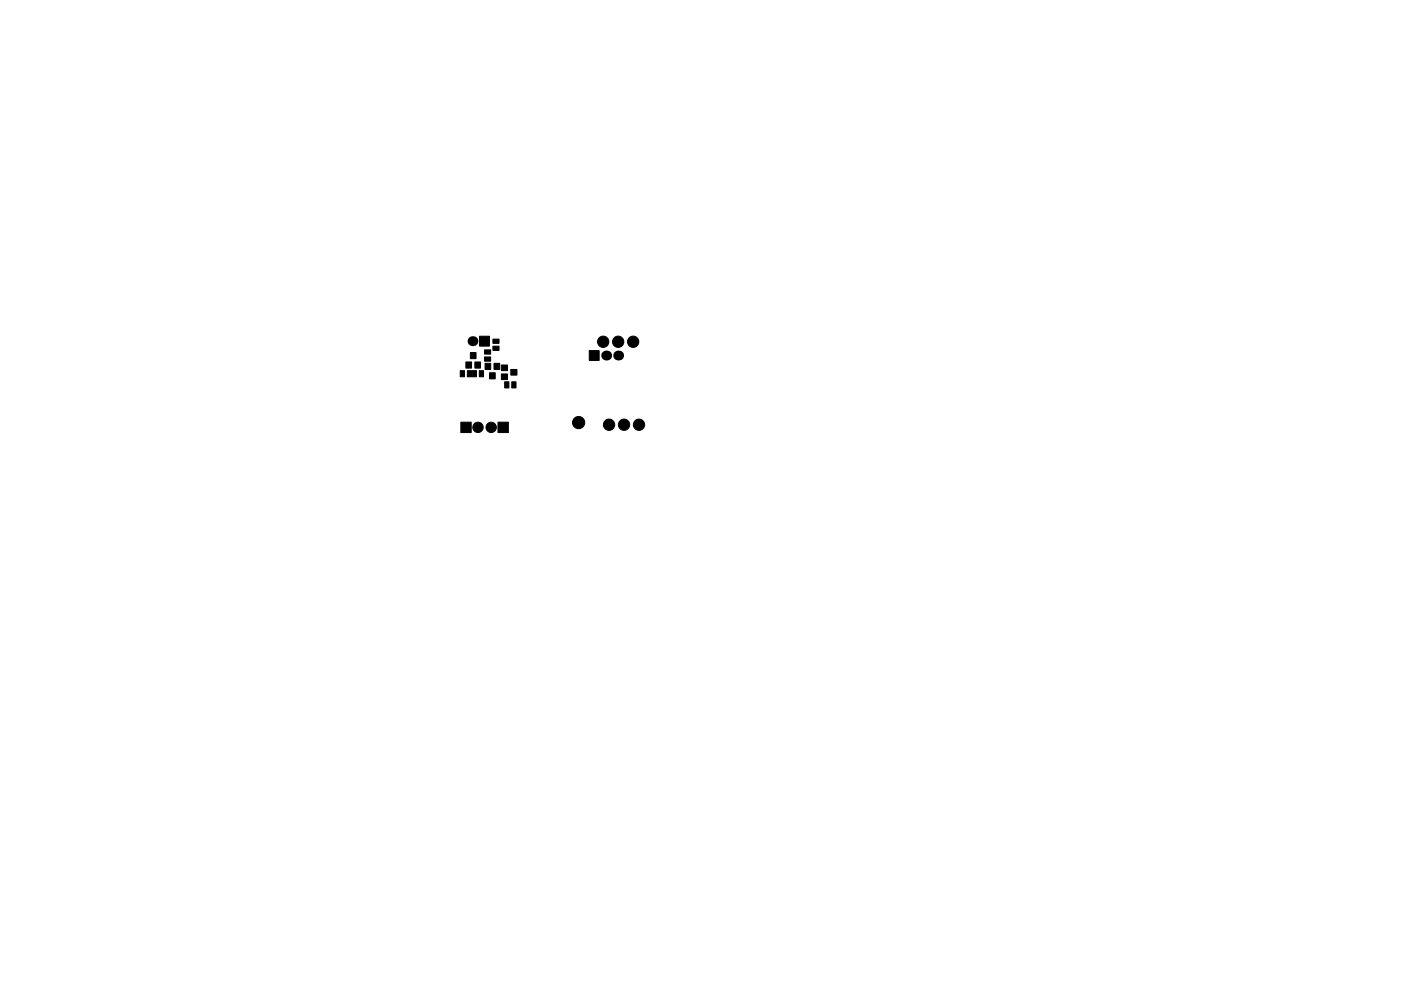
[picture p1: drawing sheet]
<svg xmlns="http://www.w3.org/2000/svg" width="297mm" height="210mm" viewBox="0 0 297 210" stroke-linecap="round" stroke-linejoin="round" font-family="sans-serif">
<g fill="#000" stroke="#000" stroke-width=".21">
<path d="M97.6 78.6h.9v1.3h-.9zM98.8 76.8h1.2v1.3h-1.2zM99.1 78.6h.9v1.3h-.9zM99.7 74.8h1.2v1.3h-1.2zM100.1 78.6h.9v1.3h-.9zM101.7 71.3h2.1v2.1h-2.1zM100.7 76.8h1.2v1.3h-1.2zM101.6 78.6h.9v1.3h-.9zM102.8 77.1h1.2v1.3h-1.2zM103.8 79.1h1.2v1.3h-1.2zM102.7 75.7h1.3v.9h-1.3zM102.7 74.2h1.3v.9h-1.3z"/>
<path d="M104.5 71.9h1.3v.9h-1.3zM104.5 73.4h1.3v.9h-1.3zM104.7 77.1h1.2v1.3h-1.2zM106.3 77.4h1.3v1.2h-1.3zM108.3 78.4h1.3v1.2h-1.3zM124.9 74.4h2.1v2.1h-2.1zM97.7 89.6h2.2v2.2h-2.2zM106.3 79.3h1.3v1.2h-1.3zM105.6 89.6h2.2v2.2h-2.2zM107 81h.9v1.3h-.9zM108.5 81h.9v1.3h-.9z"/>
<circle cx="127.9" cy="72.5" r="1.2"/>
<circle cx="131.1" cy="72.5" r="1.2"/>
<circle cx="134.2" cy="72.5" r="1.2"/>
<circle cx="101.3" cy="90.7" r="1.1"/>
<circle cx="104.1" cy="90.7" r="1.1"/>
<circle cx="122.7" cy="89.7" r="1.3"/>
<circle cx="129.1" cy="90.1" r="1.2"/>
<circle cx="132.3" cy="90.1" r="1.2"/>
<circle cx="135.5" cy="90.1" r="1.2"/>
</g>
<g fill="#000">
<circle cx="100.2" cy="72.4" r="1.05"/>
<circle cx="128.5" cy="75.4" r="1.05"/>
<circle cx="131.1" cy="75.4" r="1.05"/>
</g>
</svg>
